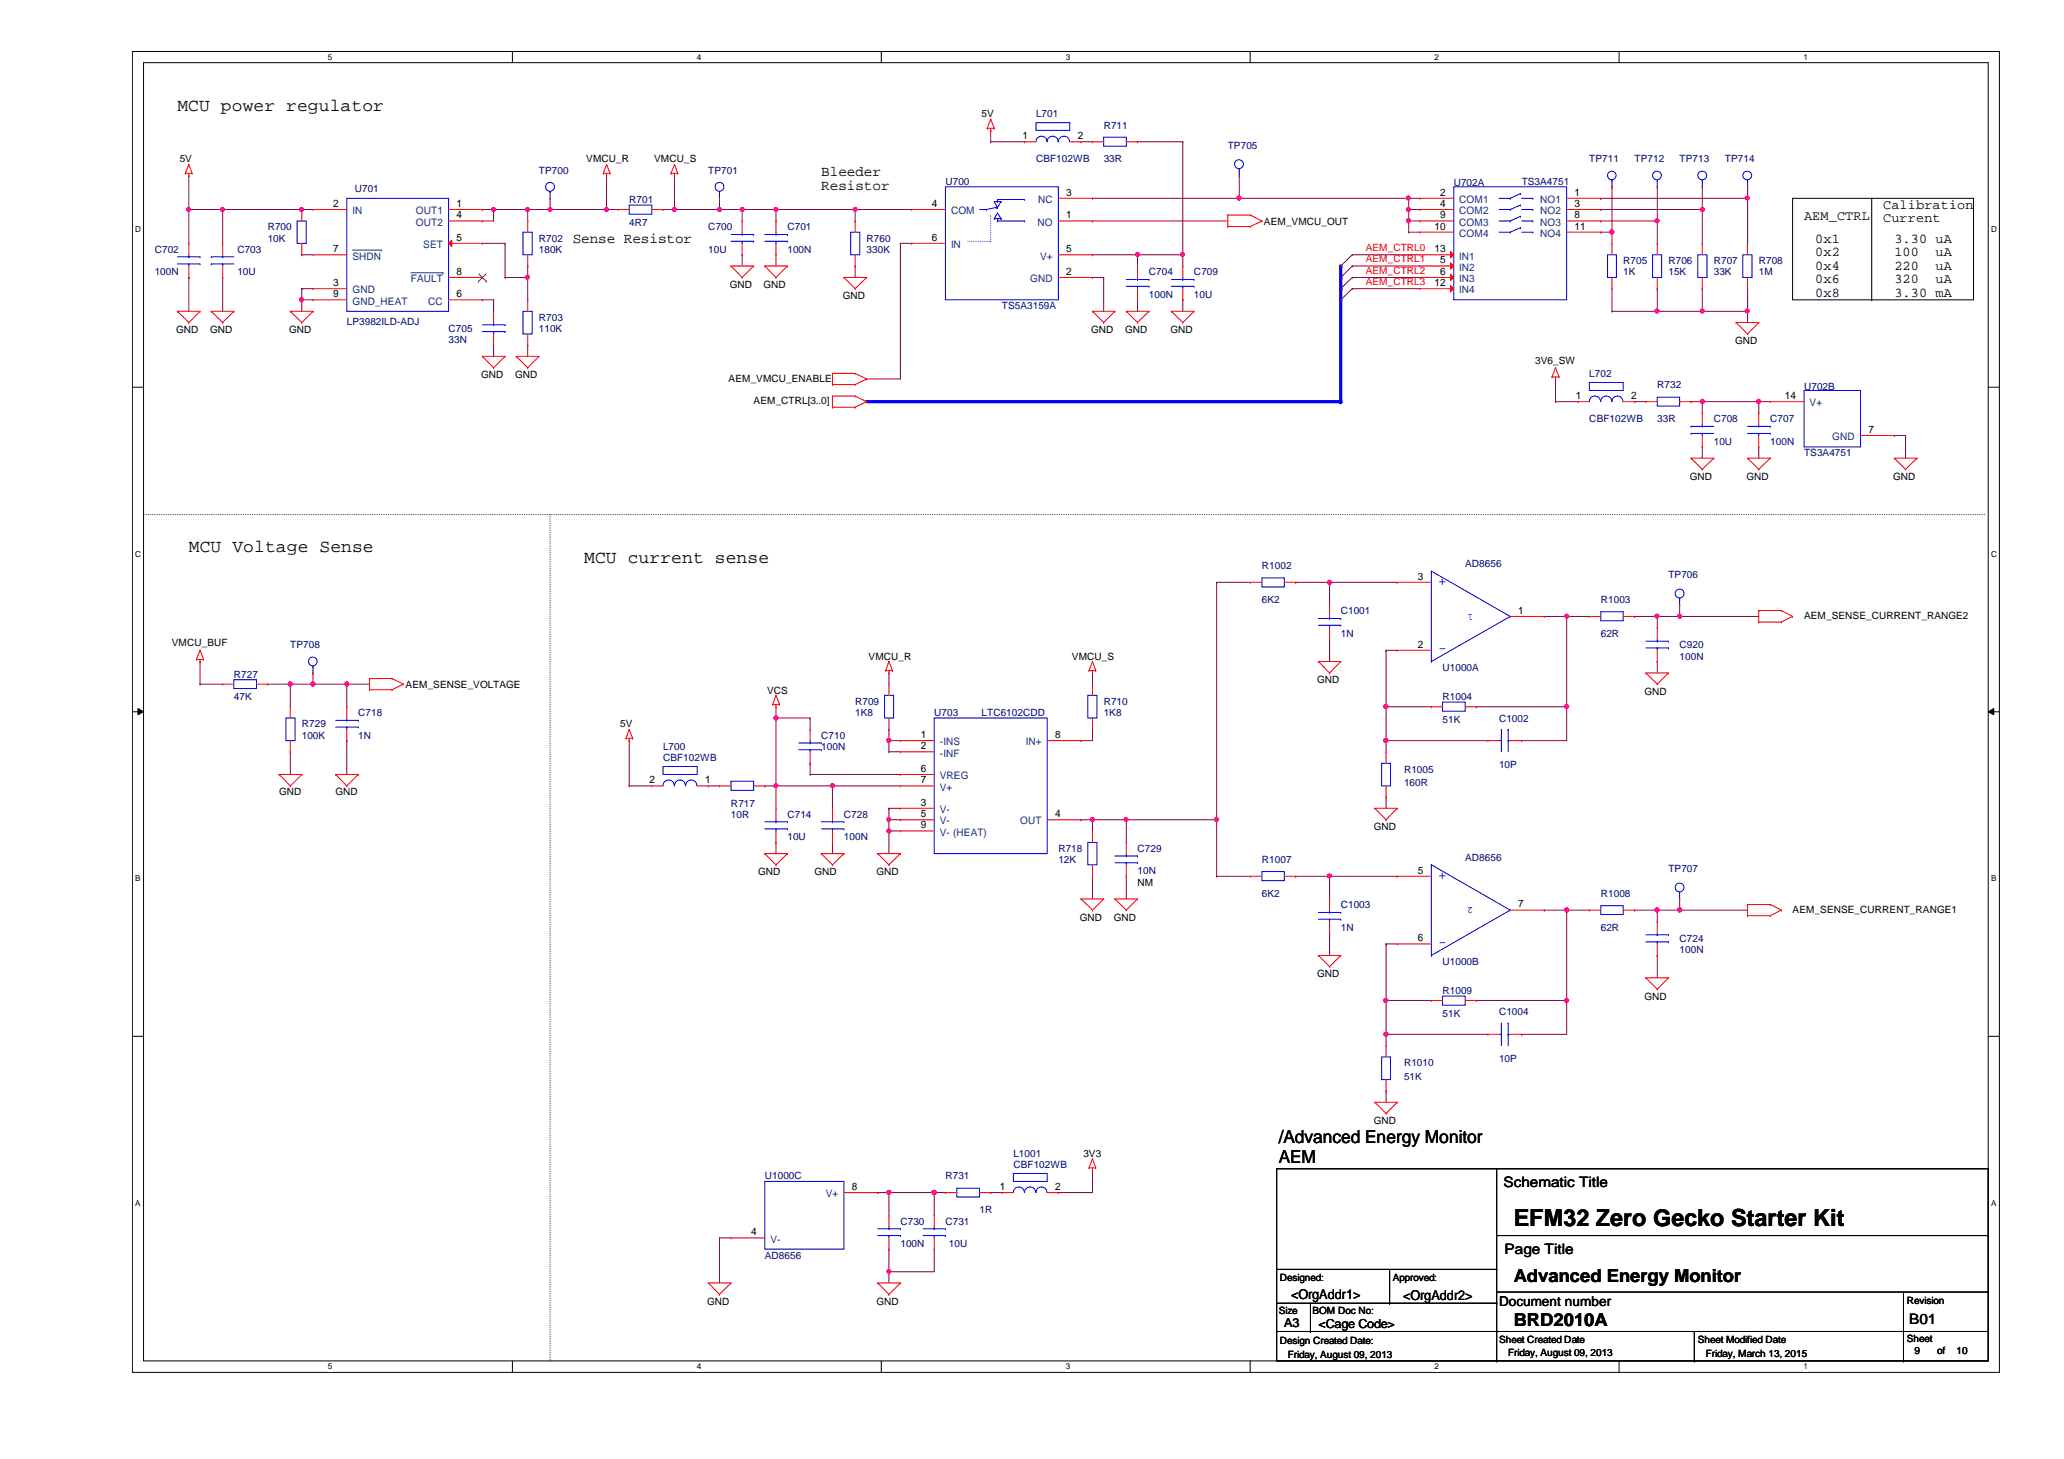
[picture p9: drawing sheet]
<svg xmlns="http://www.w3.org/2000/svg" width="297mm" height="210mm" viewBox="0 0 297 210" stroke-linecap="round" stroke-linejoin="round" font-family="sans-serif">
<defs><g id="words">
<text font-size="3.4" x="217.8" y="176.4">EFM32 Zero Gecko Starter Kit</text>
<g font-size="2.6">
<text x="25.5" y="16">MCU power regulator</text>
<text x="27.2" y="79.4">MCU Voltage Sense</text>
<text x="84.1" y="81">MCU current sense</text>
<text x="184" y="167.3">AEM</text>
<text x="184" y="164.5">/Advanced Energy Monitor</text>
<text x="217.8" y="184.4">Advanced Energy Monitor</text>
<text x="217.8" y="190.8">BRD2010A</text>
</g>
<g font-size="2.1">
<text x="118.2" y="25.3">Bleeder</text>
<text x="118.2" y="27.3">Resistor</text>
<text x="82.4" y="35">Sense Resistor</text>
<text x="216.4" y="170.7">Schematic Title</text>
<text x="216.5" y="180.5">Page Title</text>
<text x="274.7" y="190.5">B01</text>
</g>
<g font-size="2.1" fill="#00f">
<text x="208.2" y="83.2" transform="rotate(180 208.2 83.2)">+</text>
<text x="208.2" y="92.8" transform="rotate(180 208.2 92.8)">-</text>
<text x="208.2" y="125.5" transform="rotate(180 208.2 125.5)">+</text>
<text x="208.2" y="135" transform="rotate(180 208.2 135)">-</text>
</g>
<g font-size="1.9">
<text x="259.6" y="31.7">AEM_CTRL</text>
<text x="261.2" y="34.9">0x1</text>
<text x="271" y="30.1">Calibration</text>
<text x="271" y="32">Current</text>
<text x="272.6" y="34.9">3.30 uA</text>
<text x="261.2" y="36.9">0x2</text>
<text x="261.2" y="38.8">0x4</text>
<text x="261.2" y="40.8">0x6</text>
<text x="272.6" y="36.9">100</text>
<text x="272.6" y="38.8">220</text>
<text x="272.6" y="40.8">320</text>
<text x="278.6" y="36.9">uA</text>
<text x="278.6" y="38.8">uA</text>
<text x="278.6" y="40.8">uA</text>
<text x="261.2" y="42.7">0x8</text>
<text x="272.6" y="42.7">3.30 mA</text>
<text x="185.8" y="186.9">&lt;OrgAddr1&gt;</text>
<text x="201.9" y="187">&lt;OrgAddr2&gt;</text>
<text x="215.7" y="187.8">Document number</text>
</g>
<g font-size="1.8">
<text x="184.8" y="190.9">A3</text>
<text x="189.7" y="191">&lt;Cage Code&gt;</text>
</g>
<g font-size="1.5">
<text x="147.2" y="20">1</text>
<text x="155.1" y="20">2</text>
<text x="48" y="29.8">2</text>
<text x="65.7" y="29.8">1</text>
<text x="134.1" y="29.8">4</text>
<text x="153.5" y="28.2">3</text>
<text x="207.3" y="28.2">2</text>
<text x="207.3" y="29.8">4</text>
<text x="226.6" y="29.8">3</text>
<text x="226.6" y="28.2">1</text>
<text x="65.7" y="31.4">4</text>
<text x="65.7" y="34.6">5</text>
<text x="134.1" y="34.6">6</text>
<text x="153.5" y="31.4">1</text>
<text x="206.5" y="33">10</text>
<text x="207.3" y="31.4">9</text>
<text x="226.6" y="31.4">8</text>
<text x="226.6" y="33">11</text>
<text x="48" y="41.1">3</text>
<text x="48" y="36.3">7</text>
<text x="65.7" y="39.5">8</text>
<text x="153.5" y="39.5">2</text>
<text x="153.5" y="36.3">5</text>
<text x="206.5" y="36.3">13</text>
<text x="206.5" y="41.1">12</text>
<text x="207.3" y="37.9">5</text>
<text x="207.3" y="39.5">6</text>
<text x="48" y="42.8">9</text>
<text x="65.7" y="42.8">6</text>
<text x="226.8" y="57.4">1</text>
<text x="234.7" y="57.4">2</text>
<text x="256.9" y="57.4">14</text>
<text x="268.9" y="62.3">7</text>
<text x="204" y="83.4">3</text>
<text x="218.5" y="88.3">1</text>
<text x="204" y="93.2">2</text>
<text x="132.5" y="107.8">2</text>
<text x="132.5" y="106.2">1</text>
<text x="151.8" y="106.2">8</text>
<text x="93.5" y="112.7">2</text>
<text x="101.5" y="112.7">1</text>
<text x="132.5" y="111">6</text>
<text x="132.5" y="112.7">7</text>
<text x="132.5" y="117.6">5</text>
<text x="132.5" y="115.9">3</text>
<text x="132.5" y="119.2">9</text>
<text x="151.8" y="117.6">4</text>
<text x="204" y="125.7">5</text>
<text x="218.5" y="130.6">7</text>
<text x="204" y="135.4">6</text>
<text x="122.6" y="171.2">8</text>
<text x="143.9" y="171.2">1</text>
<text x="151.8" y="171.2">2</text>
<text x="108.1" y="177.7">4</text>
</g>
<g font-size="1.5" fill="#004080">
<text x="149.4" y="29.2">NC</text>
<text x="210" y="29.2">COM1</text>
<text x="221.7" y="29.2">NO1</text>
<text x="50.7" y="30.8">IN</text>
<text x="59.9" y="30.8">OUT1</text>
<text x="59.9" y="32.5">OUT2</text>
<text x="60.9" y="35.7">SET</text>
<text x="136.9" y="30.8">COM</text>
<text x="136.9" y="35.7">IN</text>
<text x="149.3" y="32.5">NO</text>
<text x="210" y="30.8">COM2</text>
<text x="210" y="32.5">COM3</text>
<text x="210" y="34.1">COM4</text>
<text x="221.7" y="30.8">NO2</text>
<text x="221.7" y="32.5">NO3</text>
<text x="221.7" y="34.1">NO4</text>
<text x="50.7" y="37.3">SHDN</text>
<text x="59.1" y="40.6">FAULT</text>
<text x="148.3" y="40.6">GND</text>
<text x="149.7" y="37.3">V+</text>
<text x="210" y="37.3">IN1</text>
<text x="210" y="38.9">IN2</text>
<text x="210" y="40.6">IN3</text>
<text x="50.7" y="42.2">GND</text>
<text x="50.7" y="43.8">GND_HEAT</text>
<text x="61.6" y="43.8">CC</text>
<text x="210" y="42.2">IN4</text>
<text x="260.4" y="58.5">V+</text>
<text x="263.7" y="63.3">GND</text>
<text x="135.3" y="107.2">-INS</text>
<text x="147.6" y="107.2">IN+</text>
<text x="135.3" y="108.8">-INF</text>
<text x="135.3" y="112.1">VREG</text>
<text x="135.3" y="113.7">V+</text>
<text x="135.3" y="118.6">V-</text>
<text x="135.3" y="117">V-</text>
<text x="146.8" y="118.6">OUT</text>
<text x="135.3" y="120.2">V- (HEAT)</text>
<text x="118.8" y="172.3">V+</text>
<text x="110.9" y="178.8">V-</text>
</g>
<g font-size="1.4">
<text x="141.3" y="16.9">5V</text>
<text x="25.9" y="23.4">5V</text>
<text x="84.4" y="23.4">VMCU_R</text>
<text x="94.1" y="23.4">VMCU_S</text>
<text x="181.9" y="32.3">AEM_VMCU_OUT</text>
<text x="105" y="41.4">GND</text>
<text x="109.9" y="41.4">GND</text>
<text x="25.4" y="47.9">GND</text>
<text x="30.3" y="47.9">GND</text>
<text x="41.6" y="47.9">GND</text>
<text x="121.3" y="43.1">GND</text>
<text x="157.1" y="47.9">GND</text>
<text x="161.9" y="47.9">GND</text>
<text x="168.4" y="47.9">GND</text>
<text x="220.9" y="52.3">3V6_SW</text>
<text x="249.7" y="49.5">GND</text>
<text x="69.3" y="54.4">GND</text>
<text x="74.1" y="54.4">GND</text>
<text x="104.9" y="54.9">AEM_VMCU_ENABLE</text>
<text x="108.5" y="58.2">AEM_CTRL[3..0]</text>
<text x="243.2" y="69">GND</text>
<text x="251.3" y="69">GND</text>
<text x="272.5" y="69">GND</text>
<text x="259.6" y="89.1">AEM_SENSE_CURRENT_RANGE2</text>
<text x="24.7" y="93">VMCU_BUF</text>
<text x="125" y="94.9">VMCU_R</text>
<text x="154.3" y="94.9">VMCU_S</text>
<text x="58.4" y="99">AEM_SENSE_VOLTAGE</text>
<text x="110.4" y="99.8">VCS</text>
<text x="189.6" y="98.3">GND</text>
<text x="236.7" y="99.9">GND</text>
<text x="89.2" y="104.6">5V</text>
<text x="40.2" y="114.4">GND</text>
<text x="48.3" y="114.4">GND</text>
<text x="197.7" y="119.5">GND</text>
<text x="109.1" y="125.9">GND</text>
<text x="117.2" y="125.9">GND</text>
<text x="126.2" y="125.9">GND</text>
<text x="163.7" y="127.4">NM</text>
<text x="258" y="131.3">AEM_SENSE_CURRENT_RANGE1</text>
<text x="155.4" y="132.5">GND</text>
<text x="160.3" y="132.5">GND</text>
<text x="189.6" y="140.6">GND</text>
<text x="236.7" y="143.8">GND</text>
<text x="197.7" y="161.7">GND</text>
<text x="155.9" y="166.4">3V3</text>
<text x="184.2" y="184.3">Designed:</text>
<text x="200.4" y="184.3">Approved:</text>
<text x="101.8" y="187.7">GND</text>
<text x="126.2" y="187.7">GND</text>
<text x="184" y="189">Size</text>
<text x="188.9" y="189">BOM Doc No:</text>
<text x="274.4" y="187.6">Revision</text>
<text x="184.2" y="193.4">Design Created Date:</text>
<text x="185.3" y="195.4">Friday, August 09, 2013</text>
<text x="215.7" y="193.3">Sheet Created Date</text>
<text x="217" y="195">Friday, August 09, 2013</text>
<text x="244.3" y="193.3">Sheet Modified Date</text>
<text x="245.5" y="195.2">Friday, March 13, 2015</text>
<text x="274.4" y="193.1">Sheet</text>
<text x="275.5" y="194.9">9</text>
<text x="278.8" y="194.9">of</text>
<text x="281.6" y="194.9">10</text>
</g>
<g font-size="1.4" fill="#000080">
<text x="149.1" y="16.9">L701</text>
<text x="149.1" y="23.4">CBF102WB</text>
<text x="158.8" y="18.5">R711</text>
<text x="158.8" y="23.4">33R</text>
<text x="176.7" y="21.4">TP705</text>
<text x="228.7" y="23.4">TP711</text>
<text x="235.2" y="23.4">TP712</text>
<text x="241.7" y="23.4">TP713</text>
<text x="248.2" y="23.4">TP714</text>
<text x="51.1" y="27.6">U701</text>
<text x="77.6" y="25">TP700</text>
<text x="90.6" y="29.2">R701</text>
<text x="101.9" y="25">TP701</text>
<text x="136.1" y="26.6">U700</text>
<text x="209.2" y="26.8">U702A</text>
<text x="219" y="26.6">TS3A4751</text>
<text x="38.5" y="33.1">R700</text>
<text x="38.5" y="34.8">10K</text>
<text x="77.6" y="34.8">R702</text>
<text x="90.6" y="32.5">4R7</text>
<text x="101.9" y="33.1">C700</text>
<text x="113.3" y="33.1">C701</text>
<text x="124.7" y="34.8">R760</text>
<text x="22.3" y="36.4">C702</text>
<text x="22.3" y="39.6">100N</text>
<text x="34.2" y="36.4">C703</text>
<text x="34.2" y="39.6">10U</text>
<text x="77.6" y="36.4">180K</text>
<text x="101.9" y="36.4">10U</text>
<text x="113.3" y="36.4">100N</text>
<text x="124.7" y="36.4">330K</text>
<text x="165.4" y="39.6">C704</text>
<text x="171.8" y="39.6">C709</text>
<text x="233.6" y="38">R705</text>
<text x="233.6" y="39.6">1K</text>
<text x="240.1" y="38">R706</text>
<text x="240.1" y="39.6">15K</text>
<text x="246.6" y="38">R707</text>
<text x="246.6" y="39.6">33K</text>
<text x="253.1" y="38">R708</text>
<text x="253.1" y="39.6">1M</text>
<text x="49.9" y="46.8">LP3982ILD-ADJ</text>
<text x="64.6" y="47.8">C705</text>
<text x="77.6" y="46.1">R703</text>
<text x="77.6" y="47.8">110K</text>
<text x="144.2" y="44.5">TS5A3159A</text>
<text x="165.4" y="42.9">100N</text>
<text x="171.8" y="42.9">10U</text>
<text x="64.6" y="49.4">33N</text>
<text x="228.7" y="54.3">L702</text>
<text x="238.5" y="55.9">R732</text>
<text x="259.6" y="56">U702B</text>
<text x="228.7" y="60.7">CBF102WB</text>
<text x="238.5" y="60.7">33R</text>
<text x="246.6" y="60.7">C708</text>
<text x="246.6" y="64">10U</text>
<text x="254.8" y="60.7">C707</text>
<text x="254.8" y="64">100N</text>
<text x="259.6" y="65.7">TS3A4751</text>
<text x="181.6" y="81.9">R1002</text>
<text x="210.9" y="81.6">AD8656</text>
<text x="240.1" y="83.2">TP706</text>
<text x="181.6" y="86.8">6K2</text>
<text x="193" y="88.4">C1001</text>
<text x="230.4" y="86.8">R1003</text>
<text x="41.8" y="93.3">TP708</text>
<text x="193" y="91.7">1N</text>
<text x="230.4" y="91.7">62R</text>
<text x="241.7" y="93.3">C920</text>
<text x="241.7" y="94.9">100N</text>
<text x="33.7" y="97.5">R727</text>
<text x="33.7" y="100.8">47K</text>
<text x="123.1" y="101.4">R709</text>
<text x="158.8" y="101.4">R710</text>
<text x="207.6" y="100.8">R1004</text>
<text x="207.6" y="96.5">U1000A</text>
<text x="43.4" y="104.6">R729</text>
<text x="43.4" y="106.3">100K</text>
<text x="51.6" y="103">C718</text>
<text x="51.6" y="106.3">1N</text>
<text x="95.4" y="107.9">L700</text>
<text x="118.2" y="106.3">C710</text>
<text x="118.2" y="107.9">100N</text>
<text x="123.1" y="103">1K8</text>
<text x="134.5" y="103">U703</text>
<text x="141.3" y="103">LTC6102CDD</text>
<text x="158.8" y="103">1K8</text>
<text x="207.6" y="104">51K</text>
<text x="215.7" y="103.8">C1002</text>
<text x="95.4" y="109.5">CBF102WB</text>
<text x="202.1" y="111.2">R1005</text>
<text x="202.1" y="113.1">160R</text>
<text x="215.7" y="110.5">10P</text>
<text x="105.2" y="116">R717</text>
<text x="105.2" y="117.6">10R</text>
<text x="113.3" y="117.6">C714</text>
<text x="121.5" y="117.6">C728</text>
<text x="113.3" y="120.9">10U</text>
<text x="121.5" y="120.9">100N</text>
<text x="152.3" y="122.6">R718</text>
<text x="152.3" y="124.2">12K</text>
<text x="163.7" y="122.6">C729</text>
<text x="163.7" y="125.8">10N</text>
<text x="181.6" y="124.2">R1007</text>
<text x="210.9" y="123.8">AD8656</text>
<text x="240.1" y="125.5">TP707</text>
<text x="181.6" y="129">6K2</text>
<text x="193" y="130.7">C1003</text>
<text x="230.4" y="129">R1008</text>
<text x="193" y="133.9">1N</text>
<text x="230.4" y="133.9">62R</text>
<text x="241.7" y="135.6">C724</text>
<text x="241.7" y="137.2">100N</text>
<text x="207.6" y="143">R1009</text>
<text x="207.6" y="138.8">U1000B</text>
<text x="207.6" y="146.3">51K</text>
<text x="215.7" y="146.1">C1004</text>
<text x="202.1" y="153.4">R1010</text>
<text x="202.1" y="155.4">51K</text>
<text x="215.7" y="152.8">10P</text>
<text x="145.8" y="166.4">L1001</text>
<text x="110.1" y="169.7">U1000C</text>
<text x="136.1" y="169.7">R731</text>
<text x="145.8" y="168.1">CBF102WB</text>
<text x="129.6" y="176.2">C730</text>
<text x="129.6" y="179.5">100N</text>
<text x="136.1" y="176.2">C731</text>
<text x="136.6" y="179.5">10U</text>
<text x="141" y="174.5">1R</text>
<text x="110.1" y="181.1">AD8656</text>
</g>
<g font-size="1.4" fill="#f00">
<text x="196.6" y="36.1">AEM_CTRL0</text>
<text x="196.6" y="37.7">AEM_CTRL1</text>
<text x="196.6" y="39.4">AEM_CTRL2</text>
<text x="196.6" y="41">AEM_CTRL3</text>
</g>
<g font-size="1.4" fill="#00f">
<text x="212" y="88.3" transform="rotate(180 212 88.3)">1</text>
<text x="212" y="130.6" transform="rotate(180 212 130.6)">2</text>
</g>
<g font-size="1.2">
<text x="47.2" y="8.6">5</text>
<text x="100.3" y="8.6">4</text>
<text x="153.4" y="8.6">3</text>
<text x="206.5" y="8.6">2</text>
<text x="259.5" y="8.6">1</text>
<text x="19.5" y="33.4">D</text>
<text x="286.6" y="33.4">D</text>
<text x="19.5" y="80.1">C</text>
<text x="286.6" y="80.1">C</text>
<text x="19.5" y="126.8">B</text>
<text x="286.6" y="126.8">B</text>
<text x="19.5" y="173.5">A</text>
<text x="286.6" y="173.5">A</text>
<text x="47.2" y="197">5</text>
<text x="100.3" y="197">4</text>
<text x="153.4" y="197">3</text>
<text x="206.5" y="197">2</text>
<text x="259.5" y="197">1</text>
</g>
</g></defs>
<path d="M19.1 7.4h268.6v190h-268.6zM20.7 9h265.4v186.8h-265.4z" fill="none" stroke="#000" stroke-width=".14"/>
<g fill="#fff">
<path d="M47.2 7.6h.6v1.3h-.6z"/>
<path d="M47.2 196h.6v1.3h-.6z"/>
</g>
<path d="M73.7 7.4v1.6M73.7 195.8v1.6" fill="none" stroke="#000" stroke-width=".14"/>
<g fill="#fff">
<path d="M100.3 7.6h.6v1.3h-.6z"/>
<path d="M100.3 196h.6v1.3h-.6z"/>
</g>
<path d="M126.8 7.4v1.6M126.8 195.8v1.6" fill="none" stroke="#000" stroke-width=".14"/>
<g fill="#fff">
<path d="M153.4 7.6h.6v1.3h-.6z"/>
<path d="M153.4 196h.6v1.3h-.6z"/>
</g>
<path d="M179.9 7.4v1.6M179.9 195.8v1.6" fill="none" stroke="#000" stroke-width=".14"/>
<g fill="#fff">
<path d="M206.5 7.6h.6v1.3h-.6z"/>
<path d="M206.5 196h.6v1.3h-.6z"/>
</g>
<path d="M233 7.4v1.6M233 195.8v1.6" fill="none" stroke="#000" stroke-width=".14"/>
<g fill="#fff">
<path d="M259.5 7.6h.6v1.3h-.6z"/>
<path d="M259.5 196h.6v1.3h-.6z"/>
<path d="M19.5 32.3h.8v1.4h-.8z"/>
<path d="M286.6 32.3h.8v1.4h-.8z"/>
<path d="M19.5 79h.8v1.3h-.8z"/>
<path d="M286.6 79h.8v1.3h-.8z"/>
</g>
<path d="M19.1 55.7h1.6M286.1 55.7h1.6" fill="none" stroke="#000" stroke-width=".14"/>
<g fill="#fff">
<path d="M19.5 125.7h.7v1.3h-.7z"/>
<path d="M286.6 125.7h.7v1.3h-.7z"/>
</g>
<path d="M19.1 102.4h1.6M19.9 101.9l.8 .5-.8 .4zM286.1 102.4l.8-.5v.9zM286.1 102.4h1.6" fill="none" stroke="#000" stroke-width=".14"/>
<path d="M19.9 101.9l.8 .5-.8 .4zM286.1 102.4l.8-.5v.9z" fill="#000"/>
<g fill="#fff">
<path d="M19.5 172.4h.7v1.3h-.7z"/>
<path d="M286.6 172.4h.7v1.3h-.7z"/>
</g>
<path d="M258 28.5h26v14.6h-26zM269.4 28.5v14.6M269.4 43.1h.1M19.1 149.1h1.6M286.1 149.1h1.6" fill="none" stroke="#000" stroke-width=".14"/>
<path d="M20.7 74h.1M79.2 74v121.8M285.6 74h-264.9M79.2 195.8h.1" fill="none" stroke="#000" stroke-width=".14" stroke-dasharray="0 .3"/>
<path d="M27.2 25.3h.1M27.2 30.1h.1M27.2 25.3v4.8M27.2 30.1h4.8M32 30.1h.1M32 30.1v4.9M75.9 49.7h.1M75.9 49.7v1.6" fill="none" stroke="#800040" stroke-width=".14"/>
<circle cx="32" cy="30.1" r=".3" fill="#f0f"/>
<circle cx="32" cy="30.1" r=".3" fill="none" stroke="#f0f" stroke-width=".14"/>
<path d="M32 39.9h.1M32 39.9v4.9M87.3 30.1h.1M87.3 30.1h1.6M95.4 30.1h.1M95.4 30.1h1.7" fill="none" stroke="#800040" stroke-width=".14"/>
<circle cx="87.3" cy="30.1" r=".3" fill="#f0f"/>
<circle cx="87.3" cy="30.1" r=".3" fill="none" stroke="#f0f" stroke-width=".14"/>
<path d="M97.1 25.3h.1M97.1 25.3v4.8" fill="none" stroke="#800040" stroke-width=".14"/>
<circle cx="97" cy="30.1" r=".3" fill="#f0f"/>
<circle cx="97" cy="30.1" r=".3" fill="none" stroke="#f0f" stroke-width=".14"/>
<path d="M79.2 30.1h.1M87.3 25.3h.1M87.3 25.3v4.8h-8.1" fill="none" stroke="#800040" stroke-width=".14"/>
<circle cx="79.2" cy="30.1" r=".3" fill="#f0f"/>
<circle cx="79.2" cy="30.1" r=".3" fill="none" stroke="#f0f" stroke-width=".14"/>
<path d="M27.2 39.9h.1M27.2 30.1h.1M27.2 30.1v4.9M27.2 39.9v4.9" fill="none" stroke="#800040" stroke-width=".14"/>
<circle cx="27.1" cy="30.1" r=".3" fill="#f0f"/>
<circle cx="27.1" cy="30.1" r=".3" fill="none" stroke="#f0f" stroke-width=".14"/>
<path d="M43.4 30.1h.1M43.4 36.7h.1M43.4 30.1h1.6M43.4 36.7h1.6M69.4 30.1h.1M69.4 30.1h1.6M97.1 30.1h.1M97.1 30.1h6.4" fill="none" stroke="#800040" stroke-width=".14"/>
<circle cx="71" cy="30.1" r=".3" fill="#f0f"/>
<circle cx="71" cy="30.1" r=".3" fill="none" stroke="#f0f" stroke-width=".14"/>
<path d="M69.4 31.8h.1M71 30.1h.1M71 30.1v1.7h-1.6M43.4 41.5h.1M43.4 43.1h.1M43.4 41.5h1.6M43.4 43.1v1.7" fill="none" stroke="#800040" stroke-width=".14"/>
<circle cx="43.4" cy="43.1" r=".3" fill="#f0f"/>
<circle cx="43.4" cy="43.1" r=".3" fill="none" stroke="#f0f" stroke-width=".14"/>
<g fill="none" stroke="#800040" stroke-width=".14">
<path d="M69.4 35h.1M69.4 35h3.3M75.9 38.3h.1M75.9 38.3v1.6M106.8 36.7h.1M106.8 30.1h.1M106.8 30.1v1.7M106.8 36.7v1.6M106.8 30.1h4.9M111.7 36.7h.1M111.7 30.1h.1M111.7 30.1v1.7"/>
<path d="M111.7 36.7v1.6M43.4 43.1h.1M43.4 41.5h.1M43.4 43.1h1.6M43.4 41.5v1.6M69.4 43.1h.1M69.4 43.1h1.6M71 49.7h.1M71 43.1h.1M71 43.1v1.7M71 49.7v1.6"/>
</g>
<circle cx="75.9" cy="39.9" r=".3" fill="#f0f"/>
<circle cx="75.9" cy="39.9" r=".3" fill="none" stroke="#f0f" stroke-width=".14"/>
<path d="M75.9 30.1h.1M75.9 30.1v1.7" fill="none" stroke="#800040" stroke-width=".14"/>
<circle cx="75.9" cy="30.1" r=".3" fill="#f0f"/>
<circle cx="75.9" cy="30.1" r=".3" fill="none" stroke="#f0f" stroke-width=".14"/>
<path d="M71 30.1h.1M71 30.1h4.9M72.7 35h.1M72.7 35v4.9M103.5 30.1h.1M103.5 30.1h3.3" fill="none" stroke="#800040" stroke-width=".14"/>
<circle cx="106.8" cy="30.1" r=".3" fill="#f0f"/>
<circle cx="106.8" cy="30.1" r=".3" fill="none" stroke="#f0f" stroke-width=".14"/>
<circle cx="103.5" cy="30.1" r=".3" fill="#f0f"/>
<circle cx="103.5" cy="30.1" r=".3" fill="none" stroke="#f0f" stroke-width=".14"/>
<path d="M32 30.1h.1M32 30.1h11.4M75.9 30.1h.1M79.2 28.5h.1M79.2 28.5v1.6h-3.3M103.5 28.5h.1M103.5 28.5v1.6" fill="none" stroke="#800040" stroke-width=".14"/>
<circle cx="43.4" cy="30.1" r=".3" fill="#f0f"/>
<circle cx="43.4" cy="30.1" r=".3" fill="none" stroke="#f0f" stroke-width=".14"/>
<g fill="none" stroke="#800040" stroke-width=".14">
<path d="M142.6 18.8h.1M142.6 18.8v1.6M72.7 39.9h.1M72.7 39.9h3.2M75.9 39.9h.1M75.9 39.9v3.2M123.1 30.1h.1M123.1 38.3h.1M123.1 30.1h8.1M123.1 30.1v1.7M123.1 38.3v1.6M129.6 35h.1"/>
<path d="M129.6 35v19.5h-4.9M129.6 35h1.6M142.6 20.4h.1M142.6 20.4h4.8M155.6 20.4h.1M155.6 20.4h1.6M157.2 39.9h.1M157.2 36.7h.1M157.2 31.8h.1M157.2 28.5h.1M157.2 39.9h1.6M157.2 36.7h6.5"/>
<path d="M157.2 31.8h19.5M158.8 39.9h.1M158.8 39.9v4.9M163.7 36.7h.1M163.7 20.4h.1M163.7 36.7v1.6M163.7 20.4h6.5M170.2 20.4h.1M170.2 20.4v16.3M178.4 25.3h.1M178.4 25.3v3.2h-21.2M124.7 54.5h.1"/>
<path d="M163.7 43.1h.1M163.7 43.1v1.7M170.2 43.1h.1M170.2 43.1v1.7"/>
</g>
<circle cx="170.2" cy="36.6" r=".3" fill="#f0f"/>
<circle cx="170.2" cy="36.6" r=".3" fill="none" stroke="#f0f" stroke-width=".14"/>
<path d="M111.7 30.1h.1M111.7 30.1h11.4" fill="none" stroke="#800040" stroke-width=".14"/>
<circle cx="123.1" cy="30.1" r=".3" fill="#f0f"/>
<circle cx="123.1" cy="30.1" r=".3" fill="none" stroke="#f0f" stroke-width=".14"/>
<circle cx="111.7" cy="30.1" r=".3" fill="#f0f"/>
<circle cx="111.7" cy="30.1" r=".3" fill="none" stroke="#f0f" stroke-width=".14"/>
<path d="M232 26.9h.1M232 26.9v6.5" fill="none" stroke="#800040" stroke-width=".14"/>
<circle cx="232" cy="33.4" r=".32" fill="#f0f"/>
<circle cx="232" cy="33.4" r=".32" fill="none" stroke="#f0f" stroke-width=".14"/>
<path d="M230.4 31.8h.1M230.4 30.1h.1M230.4 28.5h.1M238.5 26.9h.1M238.5 26.9v4.9h-8.1M245 26.9h.1M245 26.9v3.2h-14.6M251.5 26.9h.1M251.5 26.9v1.6h-21.1M232 44.8h.1M232 44.8h6.5" fill="none" stroke="#800040" stroke-width=".14"/>
<path d="M193 43.1v14.7" fill="none" stroke="#00f" stroke-width=".47"/>
<circle cx="193" cy="57.8" r=".23" fill="#00f"/>
<path d="M232 41.5h.1M232 41.5v3.3M238.5 41.5h.1M238.5 44.8h.1M238.5 44.8h13M238.5 41.5v3.3M245 44.8h.1" fill="none" stroke="#800040" stroke-width=".14"/>
<circle cx="238.5" cy="44.7" r=".3" fill="#f0f"/>
<circle cx="238.5" cy="44.7" r=".3" fill="none" stroke="#f0f" stroke-width=".14"/>
<path d="M202.7 31.8h.1M202.7 31.8v1.6" fill="none" stroke="#800040" stroke-width=".14"/>
<circle cx="202.7" cy="31.7" r=".3" fill="#f0f"/>
<circle cx="202.7" cy="31.7" r=".3" fill="none" stroke="#f0f" stroke-width=".14"/>
<path d="M245 41.5h.1M245 41.5v3.3" fill="none" stroke="#800040" stroke-width=".14"/>
<circle cx="245" cy="44.7" r=".3" fill="#f0f"/>
<circle cx="245" cy="44.7" r=".3" fill="none" stroke="#f0f" stroke-width=".14"/>
<path d="M202.7 33.4h.1M202.7 31.8h.1M202.7 33.4h1.6M202.7 31.8h1.6M251.5 44.8h.1M251.5 44.8v1.6" fill="none" stroke="#800040" stroke-width=".14"/>
<path d="M193 38.3v1.6" fill="none" stroke="#00f" stroke-width=".47"/>
<circle cx="193" cy="38.3" r=".23" fill="#00f"/>
<path d="M193 39.9v1.6" fill="none" stroke="#00f" stroke-width=".47"/>
<circle cx="193" cy="39.9" r=".23" fill="#00f"/>
<path d="M193 41.5v1.6" fill="none" stroke="#00f" stroke-width=".47"/>
<circle cx="193" cy="41.5" r=".23" fill="#00f"/>
<path d="M194.6 36.7h.1M194.6 38.3h.1M194.6 39.9h.1M194.6 36.7h9.7M194.6 38.3h9.7M194.6 39.9h9.7M230.4 33.4h.1M230.4 33.4h1.6M232 33.4h.1M232 33.4v1.6M238.5 31.8h.1M238.5 31.8v3.2" fill="none" stroke="#800040" stroke-width=".14"/>
<circle cx="238.5" cy="31.7" r=".3" fill="#f0f"/>
<circle cx="238.5" cy="31.7" r=".3" fill="none" stroke="#f0f" stroke-width=".14"/>
<path d="M245 30.1h.1M245 30.1v4.9M194.6 41.5h.1M194.6 41.5h9.7" fill="none" stroke="#800040" stroke-width=".14"/>
<circle cx="245" cy="30.1" r=".3" fill="#f0f"/>
<circle cx="245" cy="30.1" r=".3" fill="none" stroke="#f0f" stroke-width=".14"/>
<path d="M251.5 28.5h.1M251.5 28.5v6.5" fill="none" stroke="#800040" stroke-width=".14"/>
<circle cx="251.5" cy="28.5" r=".3" fill="#f0f"/>
<circle cx="251.5" cy="28.5" r=".3" fill="none" stroke="#f0f" stroke-width=".14"/>
<path d="M251.5 41.5h.1M251.5 41.5v3.3" fill="none" stroke="#800040" stroke-width=".14"/>
<circle cx="251.5" cy="44.7" r=".3" fill="#f0f"/>
<circle cx="251.5" cy="44.7" r=".3" fill="none" stroke="#f0f" stroke-width=".14"/>
<path d="M202.7 28.5h.1M202.7 30.1h.1M202.7 28.5h1.6M202.7 28.5v1.6M202.7 30.1h1.6" fill="none" stroke="#800040" stroke-width=".14"/>
<circle cx="202.7" cy="30.1" r=".3" fill="#f0f"/>
<circle cx="202.7" cy="30.1" r=".3" fill="none" stroke="#f0f" stroke-width=".14"/>
<path d="M178.4 28.5h.1M178.4 28.5h24.3M202.7 30.1h.1M202.7 30.1v1.7" fill="none" stroke="#800040" stroke-width=".14"/>
<circle cx="202.7" cy="28.5" r=".3" fill="#f0f"/>
<circle cx="202.7" cy="28.5" r=".3" fill="none" stroke="#f0f" stroke-width=".14"/>
<circle cx="178.3" cy="28.5" r=".3" fill="#f0f"/>
<circle cx="178.3" cy="28.5" r=".3" fill="none" stroke="#f0f" stroke-width=".14"/>
<path d="M243.4 57.8h.1M243.4 57.8h9.7M245 57.8h.1M253.1 64.3h.1M253.1 64.3v1.6" fill="none" stroke="#800040" stroke-width=".14"/>
<circle cx="245" cy="57.8" r=".31" fill="#f0f"/>
<circle cx="245" cy="57.8" r=".31" fill="none" stroke="#f0f" stroke-width=".14"/>
<path d="M253.1 57.8h.1M253.1 57.8v1.6" fill="none" stroke="#800040" stroke-width=".14"/>
<circle cx="253.1" cy="57.8" r=".31" fill="#f0f"/>
<circle cx="253.1" cy="57.8" r=".31" fill="none" stroke="#f0f" stroke-width=".14"/>
<g fill="none" stroke="#800040" stroke-width=".14">
<path d="M223.9 57.8h.1M223.9 54.5h.1M223.9 57.8h3.2M223.9 54.5v3.3M235.2 57.8h.1M235.2 57.8h1.7M245 57.8h.1M245 57.8v1.6M253.1 57.8h.1M253.1 57.8h1.7M245 64.3h.1M245 64.3v1.6"/>
<path d="M272.6 62.7h.1M272.6 62.7h1.6M274.2 62.7h.1M274.2 62.7v3.2M175.1 83.8h.1M175.1 83.8h4.9M186.5 83.8h.1M186.5 83.8h4.8M241.7 87h.1M241.7 88.7h.1M241.7 87v1.7M241.7 88.7h11.4"/>
</g>
<circle cx="191.3" cy="83.8" r=".31" fill="#f0f"/>
<circle cx="191.3" cy="83.8" r=".31" fill="none" stroke="#f0f" stroke-width=".14"/>
<path d="M199.5 93.6h.1M199.5 93.6v8.1M199.5 93.6h1.6M222.3 88.7h.1M222.3 88.7h3.2M225.5 88.7h.1M225.5 88.7v13M199.5 101.7h.1M199.5 101.7h6.5" fill="none" stroke="#800040" stroke-width=".14"/>
<circle cx="225.5" cy="88.6" r=".3" fill="#f0f"/>
<circle cx="225.5" cy="88.6" r=".3" fill="none" stroke="#f0f" stroke-width=".14"/>
<g fill="none" stroke="#800040" stroke-width=".14">
<path d="M191.3 83.8h.1M191.3 91.9h.1M191.3 83.8v3.2M191.3 91.9v3.3M191.3 83.8h9.8M225.5 88.7h.1M225.5 88.7h3.2M199.5 106.6h.1M199.5 101.7h.1M199.5 106.6h14.6M199.5 101.7v4.9M212.5 101.7h.1"/>
<path d="M212.5 101.7h13"/>
</g>
<circle cx="199.5" cy="106.5" r=".32" fill="#f0f"/>
<circle cx="199.5" cy="106.5" r=".32" fill="none" stroke="#f0f" stroke-width=".14"/>
<circle cx="199.5" cy="101.6" r=".31" fill="#f0f"/>
<circle cx="199.5" cy="101.6" r=".31" fill="none" stroke="#f0f" stroke-width=".14"/>
<path d="M219 106.6h.1M225.5 101.7h.1M225.5 101.7v4.9h-6.5" fill="none" stroke="#800040" stroke-width=".14"/>
<circle cx="225.5" cy="101.6" r=".3" fill="#f0f"/>
<circle cx="225.5" cy="101.6" r=".3" fill="none" stroke="#f0f" stroke-width=".14"/>
<path d="M235.2 88.7h.1M235.2 88.7h6.5M238.5 88.7h.1M238.5 88.7v1.6M199.5 106.6h.1M199.5 114.7h.1M199.5 106.6v1.6M199.5 114.7v1.6" fill="none" stroke="#800040" stroke-width=".14"/>
<circle cx="241.7" cy="88.6" r=".3" fill="#f0f"/>
<circle cx="241.7" cy="88.6" r=".3" fill="none" stroke="#f0f" stroke-width=".14"/>
<circle cx="238.5" cy="88.6" r=".3" fill="#f0f"/>
<circle cx="238.5" cy="88.6" r=".3" fill="none" stroke="#f0f" stroke-width=".14"/>
<path d="M238.5 95.2h.1M238.5 95.2v1.6M238.5 130.9h.1M238.5 137.5h.1M238.5 130.9v1.6M238.5 137.5v3.2M238.5 130.9h3.2" fill="none" stroke="#800040" stroke-width=".14"/>
<circle cx="241.7" cy="130.9" r=".31" fill="#f0f"/>
<circle cx="241.7" cy="130.9" r=".31" fill="none" stroke="#f0f" stroke-width=".14"/>
<circle cx="238.5" cy="130.9" r=".31" fill="#f0f"/>
<circle cx="238.5" cy="130.9" r=".31" fill="none" stroke="#f0f" stroke-width=".14"/>
<path d="M186.5 126.1h.1M186.5 126.1h4.8M241.7 129.3h.1M241.7 130.9h.1M241.7 129.3v1.6M241.7 130.9h9.8M199.5 156.9h.1M199.5 143.9h.1M199.5 156.9v1.7M199.5 143.9h6.5" fill="none" stroke="#800040" stroke-width=".14"/>
<circle cx="199.5" cy="143.9" r=".31" fill="#f0f"/>
<circle cx="199.5" cy="143.9" r=".31" fill="none" stroke="#f0f" stroke-width=".14"/>
<path d="M199.5 135.8h.1M199.5 135.8v8.1M199.5 135.8h1.6M222.3 130.9h.1M222.3 130.9h3.2M225.5 130.9h.1M225.5 130.9v13" fill="none" stroke="#800040" stroke-width=".14"/>
<circle cx="225.5" cy="130.9" r=".31" fill="#f0f"/>
<circle cx="225.5" cy="130.9" r=".31" fill="none" stroke="#f0f" stroke-width=".14"/>
<path d="M212.5 143.9h.1M212.5 143.9h13" fill="none" stroke="#800040" stroke-width=".14"/>
<circle cx="225.5" cy="143.9" r=".3" fill="#f0f"/>
<circle cx="225.5" cy="143.9" r=".3" fill="none" stroke="#f0f" stroke-width=".14"/>
<path d="M191.3 126.1h.1M191.3 126.1v3.2M225.5 130.9h.1M225.5 130.9h3.2" fill="none" stroke="#800040" stroke-width=".14"/>
<circle cx="191.3" cy="126" r=".31" fill="#f0f"/>
<circle cx="191.3" cy="126" r=".31" fill="none" stroke="#f0f" stroke-width=".14"/>
<path d="M191.3 126.1h.1M191.3 134.2h.1M191.3 126.1h9.8M191.3 134.2v3.3M199.5 148.8h.1M199.5 148.8h14.6" fill="none" stroke="#800040" stroke-width=".14"/>
<circle cx="199.5" cy="148.8" r=".31" fill="#f0f"/>
<circle cx="199.5" cy="148.8" r=".31" fill="none" stroke="#f0f" stroke-width=".14"/>
<path d="M175.1 83.8h.1M175.1 83.8v34.1M235.2 130.9h.1M235.2 130.9h3.3M199.5 143.9h.1M199.5 148.8h.1M199.5 143.9v6.6M219 148.8h.1M225.5 143.9h.1M225.5 143.9v4.9h-6.5" fill="none" stroke="#800040" stroke-width=".14"/>
<circle cx="175.1" cy="117.9" r=".31" fill="#f0f"/>
<circle cx="175.1" cy="117.9" r=".31" fill="none" stroke="#f0f" stroke-width=".14"/>
<path d="M119.8 113.1h.1M119.8 113.1v3.2M119.8 113.1h9.8M162.1 117.9h.1M162.1 117.9v3.3M119.8 121.2h.1M119.8 121.2v1.6M162.1 126.1h.1M162.1 126.1v3.2M175.1 126.1h.1M175.1 126.1h4.9" fill="none" stroke="#800040" stroke-width=".14"/>
<circle cx="119.8" cy="113" r=".3" fill="#f0f"/>
<circle cx="119.8" cy="113" r=".3" fill="none" stroke="#f0f" stroke-width=".14"/>
<path d="M127.9 104.9h.1M127.9 106.6h.1M127.9 104.9v1.7M127.9 106.6h1.7" fill="none" stroke="#800040" stroke-width=".14"/>
<circle cx="127.9" cy="106.5" r=".31" fill="#f0f"/>
<circle cx="127.9" cy="106.5" r=".31" fill="none" stroke="#f0f" stroke-width=".14"/>
<g fill="none" stroke="#800040" stroke-width=".14">
<path d="M111.7 113.1h.1M111.7 113.1h8.1M116.6 111.4h.1M116.6 109.8h.1M116.6 103.3h.1M116.6 111.4h13M116.6 103.3v1.6M116.6 109.8v1.6M127.9 106.6h.1M127.9 108.2h.1M127.9 119.5h.1M127.9 106.6v1.6"/>
<path d="M127.9 119.5v3.3M127.9 108.2h1.7M157.2 117.9h.1M157.2 117.9h4.9M157.2 117.9v1.6M157.2 126.1h.1M157.2 126.1v3.2"/>
</g>
<circle cx="127.9" cy="119.5" r=".3" fill="#f0f"/>
<circle cx="127.9" cy="119.5" r=".3" fill="none" stroke="#f0f" stroke-width=".14"/>
<path d="M127.9 116.3h.1M127.9 117.9h.1M127.9 116.3h1.7M127.9 117.9h1.7M127.9 116.3v1.6" fill="none" stroke="#800040" stroke-width=".14"/>
<circle cx="127.9" cy="117.9" r=".3" fill="#f0f"/>
<circle cx="127.9" cy="117.9" r=".3" fill="none" stroke="#f0f" stroke-width=".14"/>
<path d="M127.9 119.5h.1M127.9 117.9h.1M127.9 119.5h1.7M127.9 117.9v1.6M155.6 117.9h.1M155.6 117.9h1.6" fill="none" stroke="#800040" stroke-width=".14"/>
<circle cx="157.2" cy="117.9" r=".3" fill="#f0f"/>
<circle cx="157.2" cy="117.9" r=".3" fill="none" stroke="#f0f" stroke-width=".14"/>
<path d="M110.1 113.1h.1M110.1 113.1h1.6M111.7 113.1h.1M111.7 103.3h.1M111.7 103.3v13M155.6 106.6h.1M155.6 106.6h1.6M111.7 121.2h.1M111.7 121.2v1.6" fill="none" stroke="#800040" stroke-width=".14"/>
<circle cx="111.7" cy="113" r=".3" fill="#f0f"/>
<circle cx="111.7" cy="113" r=".3" fill="none" stroke="#f0f" stroke-width=".14"/>
<circle cx="111.7" cy="103.3" r=".3" fill="#f0f"/>
<circle cx="111.7" cy="103.3" r=".3" fill="none" stroke="#f0f" stroke-width=".14"/>
<g fill="none" stroke="#800040" stroke-width=".14">
<path d="M127.9 96.8h.1M127.9 96.8v1.6M157.2 96.8h.1M157.2 96.8v1.6M90.6 113.1h.1M90.6 113.1h3.2M101.9 113.1h.1M101.9 113.1h1.6M111.7 103.3h.1M111.7 101.7h.1M111.7 103.3h4.9M111.7 101.7v1.6"/>
<path d="M157.2 104.9h.1M157.2 104.9v1.7M162.1 117.9h.1M162.1 117.9h13"/>
</g>
<circle cx="162.1" cy="117.9" r=".3" fill="#f0f"/>
<circle cx="162.1" cy="117.9" r=".3" fill="none" stroke="#f0f" stroke-width=".14"/>
<path d="M163.7 36.7h.1M163.7 36.7h6.5M90.6 106.6h.1M90.6 106.6v6.5M175.1 117.9h.1M175.1 117.9v8.2" fill="none" stroke="#800040" stroke-width=".14"/>
<circle cx="163.7" cy="36.6" r=".3" fill="#f0f"/>
<circle cx="163.7" cy="36.6" r=".3" fill="none" stroke="#f0f" stroke-width=".14"/>
<g fill="none" stroke="#800040" stroke-width=".14">
<path d="M170.2 36.7h.1M170.2 36.7v1.6M103.5 178.1h.1M103.5 178.1v6.5M126.3 171.6h.1M126.3 171.6h1.6M127.9 179.7h.1M127.9 179.7v3.3M134.5 179.7h.1M134.5 171.6h.1M134.5 171.6h1.6M134.5 171.6v3.2"/>
<path d="M134.5 179.7v3.3M152.3 171.6h.1M157.2 168.3h.1M157.2 168.3v3.3h-4.9"/>
</g>
<circle cx="134.4" cy="171.6" r=".32" fill="#f0f"/>
<circle cx="134.4" cy="171.6" r=".32" fill="none" stroke="#f0f" stroke-width=".14"/>
<path d="M127.9 171.6h.1M127.9 171.6v3.2" fill="none" stroke="#800040" stroke-width=".14"/>
<circle cx="127.9" cy="171.6" r=".31" fill="#f0f"/>
<circle cx="127.9" cy="171.6" r=".31" fill="none" stroke="#f0f" stroke-width=".14"/>
<path d="M103.5 178.1h.1M103.5 178.1h1.7M127.9 171.6h.1M127.9 171.6h6.6M127.9 183h.1M127.9 183v1.6" fill="none" stroke="#800040" stroke-width=".14"/>
<circle cx="127.9" cy="182.9" r=".3" fill="#f0f"/>
<circle cx="127.9" cy="182.9" r=".3" fill="none" stroke="#f0f" stroke-width=".14"/>
<path d="M28.8 98.4h.1M28.8 95.2h.1M28.8 98.4h3.2M28.8 95.2v3.2M41.8 98.4h.1M41.8 98.4h3.2M49.9 106.6h.1M49.9 106.6v4.8M142.6 171.6h.1M142.6 171.6h1.6M127.9 183h.1M127.9 183h6.6" fill="none" stroke="#800040" stroke-width=".14"/>
<circle cx="41.8" cy="98.4" r=".31" fill="#f0f"/>
<circle cx="41.8" cy="98.4" r=".31" fill="none" stroke="#f0f" stroke-width=".14"/>
<path d="M45 96.8h.1M45 96.8v1.6" fill="none" stroke="#800040" stroke-width=".14"/>
<circle cx="45" cy="98.4" r=".32" fill="#f0f"/>
<circle cx="45" cy="98.4" r=".32" fill="none" stroke="#f0f" stroke-width=".14"/>
<path d="M49.9 98.4h.1M49.9 98.4v3.3M41.8 108.2h.1M41.8 108.2v3.2" fill="none" stroke="#800040" stroke-width=".14"/>
<circle cx="49.9" cy="98.4" r=".31" fill="#f0f"/>
<circle cx="49.9" cy="98.4" r=".31" fill="none" stroke="#f0f" stroke-width=".14"/>
<path d="M38.5 98.4h.1M38.5 98.4h3.3M41.8 98.4h.1M41.8 98.4v3.3M45 98.4h.1M45 98.4h8.2M49.9 98.4h.1" fill="none" stroke="#800040" stroke-width=".14"/>
<path d="M124.7 57.8h68.3" fill="none" stroke="#00f" stroke-width=".47"/>
<circle cx="193" cy="57.8" r=".23" fill="#00f"/>
<g fill="none" stroke="#f00" stroke-width=".14">
<path d="M142.1 18.5h.1M142.1 18.5h1M142.6 18.8h.1M142.6 17.1h.1M142.6 18.5v.3M142.6 17.1l-.5 1.4M142.6 17.1l.5 1.4M143.1 18.5h.1M26.7 24.9h.1M26.7 24.9h.9M27.2 25.3h.1M27.2 23.7h.1"/>
<path d="M27.2 24.9v.4M27.2 23.7l-.5 1.2M27.2 23.7l.4 1.2M27.6 24.9h.1M32 35h.1M32 39.9h.1M32 35v1.7M32 38.3v1.6M86.8 24.9h.1M86.8 24.9h1M87.3 25.3h.1M87.3 23.7h.1"/>
<path d="M87.3 24.9v.4M87.3 23.7l-.5 1.2M87.3 23.7l.5 1.2M87.8 24.9h.1M96.6 24.9h.1M96.6 24.9h.9M97.1 25.3h.1M97.1 23.7h.1M97.1 24.9v.4M97.1 23.7l-.5 1.2M97.1 23.7l.4 1.2M97.5 24.9h.1"/>
<path d="M105.2 38.3h.1M105.2 38.3h3.3M105.2 38.3l1.6 1.6M106.8 39.9h.1M108.5 38.3h.1M108.5 38.3l-1.7 1.6M110.1 38.3h.1M110.1 38.3h3.2M110.1 38.3l1.6 1.6M111.7 39.9h.1M113.3 38.3h.1M113.3 38.3l-1.6 1.6"/>
<path d="M121.5 39.9h.1M121.5 39.9h3.2M121.5 39.9l1.6 1.6M123.1 38.3h.1M123.1 31.8h.1M123.1 31.8v1.6M123.1 36.7v1.6M124.7 39.9h.1M124.7 39.9l-1.6 1.6M176.7 32.6h.1M176.7 30.9h.1M176.7 30.9h3.3"/>
<path d="M176.7 32.6h3.3M176.7 30.9v1.7M180 30.9h.1M180 32.6h.1M180 30.9l1.6 .9M181.6 31.8h.1M181.6 31.8l-1.6 .8M204.3 28.5h.1M204.3 30.1h.1M204.3 31.8h.1M204.3 33.4h.1M204.3 28.5h4.9"/>
<path d="M204.3 30.1h4.9M204.3 31.8h4.9M204.3 33.4h4.9M225.5 28.5h4.9M225.5 30.1h4.9M225.5 31.8h4.9M225.5 33.4h4.9M230.4 30.1h.1M230.4 31.8h.1M230.4 33.4h.1M230.4 28.5h.1M245 26.9h.1"/>
<path d="M25.5 44.8h.1M25.5 44.8h3.3M25.5 44.8l1.7 1.6M27.2 46.4h.1M28.8 44.8h.1M28.8 44.8l-1.6 1.6M30.4 44.8h.1M30.4 44.8h3.3M30.4 44.8l1.6 1.6M32 46.4h.1M33.7 44.8h.1M33.7 44.8l-1.7 1.6"/>
<path d="M41.8 44.8h.1M41.8 44.8h3.2M41.8 44.8l1.6 1.6M43.4 46.4h.1M45 44.8h.1M45 44.8l-1.6 1.6M69.4 51.3h.1M69.4 51.3h3.3M69.4 51.3l1.6 1.6M71 52.9h.1M72.7 51.3h.1M72.7 51.3l-1.7 1.6"/>
<path d="M74.3 51.3h.1M74.3 51.3h3.3M74.3 51.3l1.6 1.6M75.9 52.9h.1M77.6 51.3h.1M77.6 51.3l-1.7 1.6M119.8 55.3h.1M119.8 53.7h.1M119.8 58.6h.1M119.8 57h.1M119.8 53.7h3.3M119.8 55.3h3.3"/>
<path d="M119.8 53.7v1.6M119.8 57v1.6M119.8 57h3.3M119.8 58.6h3.3M123.1 53.7h.1M123.1 55.3h.1M123.1 57h.1M123.1 58.6h.1M123.1 41.5h.1M123.1 53.7l1.6 .8M123.1 57l1.6 .8M124.7 54.5h.1"/>
<path d="M124.7 57.8h.1M124.7 54.5l-1.6 .8M124.7 57.8l-1.6 .8M157.2 44.8h.1M157.2 44.8h3.2M157.2 44.8l1.6 1.6M158.8 46.4h.1M160.4 44.8h.1M160.4 44.8l-1.6 1.6M162.1 44.8h.1M162.1 44.8h3.3M162.1 44.8l1.6 1.6"/>
<path d="M163.7 46.4h.1M165.4 44.8h.1M165.4 44.8l-1.7 1.6M168.6 44.8h.1M168.6 44.8h3.2M168.6 44.8l1.6 1.6M170.2 46.4h.1M171.8 44.8h.1M171.8 44.8l-1.6 1.6M223.4 54.2h.1M223.4 54.2h1M223.9 54.5h.1"/>
<path d="M223.9 52.9h.1M223.9 54.2v.3M223.9 52.9l-.5 1.3M223.9 52.9l.5 1.3M224.4 54.2h.1M249.9 46.4h.1M249.9 46.4h3.2M249.9 46.4l1.6 1.6M251.5 48h.1M253.1 46.4h.1M253.1 59.4h.1M253.1 59.4v1.6"/>
<path d="M253.1 46.4l-1.6 1.6M243.4 65.9h.1M243.4 65.9h3.2M243.4 65.9l1.6 1.6M245 67.5h.1M246.6 65.9h.1M246.6 65.9l-1.6 1.6M251.5 65.9h.1M251.5 65.9h3.3M251.5 65.9l1.6 1.6M253.1 67.5h.1M253.1 64.3h.1"/>
<path d="M253.1 62.7v1.6M254.8 65.9h.1M254.8 65.9l-1.7 1.6M272.6 65.9h.1M272.6 65.9h3.3M272.6 65.9l1.6 1.6M274.2 67.5h.1M275.9 65.9h.1M275.9 65.9l-1.7 1.6M28.3 94.9h.1M28.3 94.9h1M28.8 95.2h.1"/>
<path d="M28.8 93.6h.1M28.8 94.9v.3M28.8 93.6l-.5 1.3M28.8 93.6l.5 1.3M29.3 94.9h.1M53.2 99.2h.1M53.2 97.6h.1M53.2 97.6h3.2M53.2 99.2h3.2M53.2 97.6v1.6M56.4 97.6h.1M56.4 99.2h.1"/>
<path d="M56.4 97.6l1.6 .8M58 98.4h.1M58 98.4l-1.6 .8M127.5 96.5h.1M127.5 96.5h.9M127.9 96.8h.1M127.9 95.2h.1M127.9 96.5v.3M127.9 95.2l-.4 1.3M127.9 95.2l.5 1.3M128.4 96.5h.1M156.7 96.5h.1"/>
<path d="M156.7 96.5h1M157.2 96.8h.1M157.2 95.2h.1M157.2 96.5v.3M157.2 95.2l-.5 1.3M157.2 95.2l.5 1.3M157.7 96.5h.1M189.7 95.2h.1M189.7 95.2h3.3M189.7 95.2l1.6 1.6M191.3 96.8h.1M193 95.2h.1"/>
<path d="M193 95.2l-1.7 1.6M228.7 88.7h.1M228.7 88.7h1.7M233.6 88.7h1.6M235.2 88.7h.1M236.9 96.8h.1M236.9 96.8h3.2M236.9 96.8l1.6 1.6M238.5 98.4h.1M240.1 96.8h.1M240.1 96.8l-1.6 1.6M253.1 89.5h.1"/>
<path d="M253.1 87.8h.1M253.1 87.8h3.3M253.1 89.5h3.3M253.1 87.8v1.7M256.4 87.8h.1M256.4 89.5h.1M256.4 87.8l1.6 .9M258 88.7h.1M258 88.7l-1.6 .8M40.2 111.4h.1M40.2 111.4h3.2M40.2 111.4l1.6 1.7"/>
<path d="M41.8 113.1h.1M43.4 111.4h.1M43.4 111.4l-1.6 1.7M48.3 111.4h.1M48.3 111.4h3.3M48.3 111.4l1.6 1.7M49.9 113.1h.1M51.6 111.4h.1M51.6 111.4l-1.7 1.7M90.1 106.2h.1M90.1 106.2h1M90.6 106.6h.1"/>
<path d="M90.6 104.9h.1M90.6 106.2v.4M90.6 104.9l.5 1.3M90.6 104.9l-.5 1.3M91.1 106.2h.1M111.2 101.3h.1M111.2 101.3h1M111.7 101.7h.1M111.7 100h.1M111.7 116.3h.1M111.7 101.3v.4M111.7 116.3v1.6"/>
<path d="M111.7 119.5v1.7M111.7 100l-.5 1.3M111.7 100l.5 1.3M112.2 101.3h.1M157.2 119.5h.1M157.2 119.5v1.7M197.9 116.3h.1M197.9 116.3h3.2M197.9 116.3l1.6 1.6M199.5 117.9h.1M201.1 116.3h.1M201.1 116.3l-1.6 1.6"/>
<path d="M110.1 122.8h.1M110.1 122.8h3.2M110.1 122.8l1.6 1.6M111.7 124.4h.1M111.7 121.2h.1M113.3 122.8h.1M113.3 122.8l-1.6 1.6M118.2 122.8h.1M118.2 122.8h3.3M118.2 122.8l1.6 1.6M119.8 124.4h.1M121.5 122.8h.1"/>
<path d="M121.5 122.8l-1.7 1.6M126.3 122.8h.1M126.3 122.8h3.3M126.3 122.8l1.6 1.6M127.9 124.4h.1M129.6 122.8h.1M129.6 122.8l-1.7 1.6M155.6 129.3h.1M155.6 129.3h3.2M155.6 129.3l1.6 1.6M157.2 130.9h.1M157.2 126.1h.1"/>
<path d="M157.2 124.4v1.7M158.8 129.3h.1M158.8 129.3l-1.6 1.6M160.4 129.3h.1M160.4 129.3h3.3M160.4 129.3l1.7 1.6M162.1 130.9h.1M162.1 121.2h.1M162.1 126.1h.1M162.1 121.2v1.6M162.1 124.4v1.7M163.7 129.3h.1"/>
<path d="M163.7 129.3l-1.6 1.6M189.7 137.5h.1M189.7 137.5h3.3M189.7 137.5l1.6 1.6M191.3 139.1h.1M193 137.5h.1M193 137.5l-1.7 1.6M228.7 130.9h.1M228.7 130.9h1.7M233.6 130.9h1.6M235.2 130.9h.1M251.5 131.7h.1"/>
<path d="M251.5 130.1h.1M251.5 130.1h3.3M251.5 131.7h3.3M251.5 130.1v1.6M254.8 130.1h.1M254.8 131.7h.1M254.8 130.1l1.6 .8M256.4 130.9h.1M256.4 130.9l-1.6 .8M197.9 158.6h.1M197.9 158.6h3.2M197.9 158.6l1.6 1.6"/>
<path d="M201.1 158.6h.1M201.1 158.6l-1.6 1.6M236.9 140.7h.1M236.9 140.7h3.2M236.9 140.7l1.6 1.6M238.5 142.3h.1M240.1 140.7h.1M240.1 140.7l-1.6 1.6M105.2 178.1h.1M105.2 178.1h4.9M121.5 171.6h4.8M126.3 171.6h.1"/>
<path d="M156.7 168h.1M156.7 168h1M157.2 168.3h.1M157.2 166.7h.1M157.2 168v.3M157.2 166.7l-.5 1.3M157.2 166.7l.5 1.3M157.7 168h.1M199.5 160.2h.1M101.9 184.6h.1M101.9 184.6h3.3M101.9 184.6l1.6 1.6"/>
<path d="M103.5 186.2h.1M105.2 184.6h.1M105.2 184.6l-1.7 1.6M126.3 184.6h.1M126.3 184.6h3.3M126.3 184.6l1.6 1.6M127.9 186.2h.1M129.6 184.6h.1M129.6 184.6l-1.7 1.6"/>
</g>
<path d="M193 38.3h.1M193 39.9h.1M194.6 36.7l-1.6 1.6M194.6 38.3l-1.6 1.6M194.6 39.9l-1.6 1.6M193 41.5h.1M193 43.1h.1M194.6 41.5l-1.6 1.6" fill="none" stroke="#800040" stroke-width=".14"/>
<g fill="none" stroke="#000" stroke-width=".14">
<path d="M183.7 168.1h102.4v27.7h-102.4zM215.4 177.8h70.7M215.4 168.1v27.7M286.1 177.8h.1M183.7 191.6h.1M183.7 191.6h102.4M183.7 187.5h31.7M183.7 182.6h31.7M188.6 191.6h.1M188.6 187.5v4.1M200 187.5h.1M200 182.6v4.9"/>
<path d="M215.4 191.6h.1M215.4 195.8h.1M215.4 187.5h.1M215.4 182.6h.1M215.4 185.9h70.7M243.8 195.8h.1M243.8 191.6v4.2M273.9 191.6h.1M273.9 195.8h.1M273.9 185.9v9.9M286.1 185.9h.1"/>
</g>
<g fill="none" stroke="#00f" stroke-width=".14">
<path d="M30.4 37h.1M30.4 38h.1M30.4 37h3.3M30.4 38h3.3M32 38h.1M32 37h.1M32 36.7v.3M32 38v.3M122.4 33.4h1.3v3.3h-1.3zM209.2 26.9h16.3v16.2h-16.3zM215.7 28.5h1.6M215.7 30.1h1.6"/>
<path d="M215.7 31.8h1.6M215.7 33.4h1.6M217.3 28.5h.1M217.3 30.1h.1M217.3 31.8h.1M217.3 33.4h.1M218.8 27.9h.1M218.8 29.5h.1M218.8 31.1h.1M218.8 32.8h.1M218.8 27.9l-1.5 .6M218.8 29.5l-1.5 .6"/>
<path d="M218.8 31.1l-1.5 .7M218.8 32.8l-1.5 .6M219 28.5h1.6M219 30.1h1.6M219 31.8h1.6M219 33.4h1.6M220.6 28.5h.1M220.6 30.1h.1M220.6 31.8h.1M220.6 33.4h.1M245 25.9h.1M245 25.9v1"/>
<path d="M251.5 61.3h3.3M251.5 62.4h3.3M253.1 62.4h.1M253.1 61.3h.1M253.1 61v.3M253.1 62.4v.3M254.8 61.3h.1M254.8 62.4h.1M230.4 88h3.2v1.3h-3.2zM110.1 119.3h3.2M110.1 118.2h3.2M111.7 118.2h.1"/>
<path d="M111.7 119.3h.1M111.7 117.9v.3M111.7 119.3v.2M113.3 119.3h.1M113.3 118.2h.1M156.5 121.2h1.4v3.2h-1.4zM160.4 123.1h3.3M160.4 124.1h3.3M162.1 124.1h.1M162.1 123.1h.1M162.1 122.8v.3M162.1 124.1v.3"/>
<path d="M163.7 123.1h.1M163.7 124.1h.1M230.4 130.3h3.2v1.3h-3.2zM110.1 170h11.4v9.7h-11.4z"/>
<circle cx="245" cy="25.3" r=".63"/>
</g>
<path d="M208.7 36.2l.5 .5-.5 .4z" fill="#f00"/>
<path d="M204.3 36.7h.1M204.3 36.7h4.9M208.7 36.2l.5 .5-.5 .4z" fill="none" stroke="#f00" stroke-width=".14"/>
<path d="M208.7 37.8l.5 .5-.5 .4z" fill="#f00"/>
<path d="M204.3 38.3h.1M204.3 38.3h4.9M208.7 37.8l.5 .5-.5 .4z" fill="none" stroke="#f00" stroke-width=".14"/>
<path d="M208.7 39.5l.5 .4-.5 .5z" fill="#f00"/>
<path d="M204.3 39.9h.1M204.3 39.9h4.9M208.7 39.5l.5 .4-.5 .5z" fill="none" stroke="#f00" stroke-width=".14"/>
<path d="M208.7 41.1l.5 .4-.5 .5z" fill="#f00"/>
<g fill="none" stroke="#f00" stroke-width=".14">
<path d="M45 30.1h.1M45 36.7h.1M45 30.1h4.9M45 36.7h4.9M64.6 30.1h4.8M64.6 31.8h4.8M64.6 39.9h4.8M69.4 30.1h.1M69.4 31.8h.1M69.4 39.9h.1M238.5 35h.1M238.5 35v1.7"/>
<path d="M238.5 39.9v1.6M45 41.5h.1M45 41.5h4.9M64.6 43.1h4.8M69.4 43.1h.1M204.3 41.5h.1M204.3 41.5h4.9M208.7 41.1l.5 .4-.5 .5zM238.5 41.5h.1M241.7 87h.1"/>
</g>
<g fill="none" stroke="#00f" stroke-width=".14">
<path d="M49.9 28.5h14.7v16.3h-14.7zM237.8 36.7h1.3v3.2h-1.3zM241.7 86.1h.1M241.7 86.1v.9"/>
<circle cx="241.7" cy="85.4" r=".64"/>
</g>
<path d="M68.9 39.4l1.1 1.1M69.9 39.4l-1 1.1M68.9 40.5h.1M70 40.5h.1" fill="none" stroke="#804000" stroke-width=".14"/>
<path d="M50.7 36h4.2M54.9 36h.1M59.1 39.2h4.7M63.8 39.2h.1" fill="none" stroke="#004080" stroke-width=".14"/>
<path d="M65 34.5v1l-.4-.5z" fill="#f00"/>
<g fill="none" stroke="#f00" stroke-width=".14">
<path d="M27.2 35h.1M27.2 39.9h.1M27.2 35v1.7M27.2 38.3v1.6M43.4 36.7h.1M43.4 30.1h.1M43.4 30.1v1.7M43.4 35v1.7M64.6 35h4.8M65 34.5v1l-.4-.5zM69.4 35h.1M75.9 38.3h.1"/>
<path d="M75.9 31.8h.1M75.9 31.8v1.6M75.9 36.7v1.6M79.2 28.5h.1M88.9 30.1h.1M88.9 30.1h1.7M93.8 30.1h1.6M95.4 30.1h.1M103.5 28.5h.1M106.8 31.8h.1M106.8 36.7h.1M106.8 31.8v1.6"/>
<path d="M106.8 35v1.7M111.7 31.8h.1M111.7 36.7h.1M111.7 31.8v1.6M111.7 35v1.7M131.2 30.1h.1M131.2 35h.1M131.2 35h4.9M131.2 30.1h4.9M147.4 20.4h.1M147.4 20.4h1.7M152.3 28.5h4.9"/>
<path d="M152.3 39.9h4.9M152.3 36.7h4.9M152.3 31.8h4.9M154 20.4h1.6M155.6 20.4h.1M157.2 20.4h.1M157.2 28.5h.1M157.2 39.9h.1M157.2 36.7h.1M157.2 31.8h.1M157.2 20.4h1.6M162.1 20.4h1.6"/>
<path d="M163.7 20.4h.1M163.7 38.3h.1M163.7 38.3v1.6M170.2 38.3h.1M170.2 38.3v1.6M178.4 25.3h.1M232 35h.1M232 26.9h.1M232 35v1.7M232 39.9v1.6M238.5 26.9h.1M245 35h.1"/>
<path d="M245 35v1.7M245 39.9v1.6M251.5 35h.1M251.5 26.9h.1M251.5 35v1.7M251.5 39.9v1.6M45 43.1h.1M45 43.1h4.9M71 44.8h.1M71 49.7h.1M71 44.8v1.6M71 48v1.7"/>
<path d="M75.9 49.7h.1M75.9 43.1h.1M75.9 43.1v1.7M75.9 48v1.7M163.7 43.1h.1M163.7 41.5v1.6M170.2 43.1h.1M170.2 41.5v1.6M227.1 57.8h.1M227.1 57.8h1.6M232 41.5h.1M233.6 57.8h1.6"/>
<path d="M235.2 57.8h.1M236.9 57.8h.1M236.9 57.8h1.6M241.7 57.8h1.7M243.4 57.8h.1M245 59.4h.1M245 41.5h.1M245 59.4v1.6M251.5 41.5h.1M254.8 57.8h.1M254.8 57.8h4.8M245 64.3h.1"/>
<path d="M245 62.7v1.6M267.8 62.7h4.8M272.6 62.7h.1M32 98.4h.1M32 98.4h1.7M36.9 98.4h1.6M38.5 98.4h.1M45 96.8h.1M127.9 98.4h.1M127.9 98.4v1.6M157.2 98.4h.1M157.2 98.4v1.6"/>
<path d="M180 83.8h.1M180 83.8h1.6M184.8 83.8h1.7M186.5 83.8h.1M191.3 87h.1M191.3 91.9h.1M191.3 87v1.7M191.3 90.3v1.6M201.1 93.6h.1M201.1 83.8h.1M201.1 93.6h4.9M201.1 83.8h4.9"/>
<path d="M217.3 88.7h5M222.3 88.7h.1M238.5 90.3h.1M238.5 95.2h.1M238.5 90.3v1.6M238.5 93.6v1.6M41.8 108.2h.1M41.8 101.7h.1M41.8 101.7v1.6M41.8 106.6v1.6M49.9 101.7h.1M49.9 106.6h.1"/>
<path d="M49.9 101.7v1.6M49.9 104.9v1.7M93.8 113.1h.1M93.8 113.1h1.6M100.3 113.1h1.6M101.9 113.1h.1M103.5 113.1h.1M103.5 113.1h1.7M108.5 113.1h1.6M110.1 113.1h.1M116.6 104.9h.1M116.6 109.8h.1"/>
<path d="M116.6 104.9v1.7M116.6 108.2v1.6M119.8 116.3h.1M119.8 116.3v1.6M119.8 119.5v1.7M127.9 104.9h.1M127.9 103.3v1.6M129.6 108.2h.1M129.6 117.9h.1M129.6 106.6h.1M129.6 111.4h.1M129.6 116.3h.1"/>
<path d="M129.6 113.1h.1M129.6 119.5h.1M129.6 113.1h4.9M129.6 106.6h4.9M129.6 108.2h4.9M129.6 117.9h4.9M129.6 111.4h4.9M129.6 116.3h4.9M129.6 119.5h4.9M150.7 106.6h4.9M150.7 117.9h4.9M155.6 117.9h.1"/>
<path d="M155.6 106.6h.1M157.2 104.9h.1M157.2 103.3v1.6M199.5 114.7h.1M199.5 108.2h.1M199.5 108.2v1.6M199.5 113.1v1.6M206 101.7h.1M206 101.7h1.6M210.9 101.7h1.6M212.5 101.7h.1M214.1 106.6h.1"/>
<path d="M214.1 106.6h1.6M217.3 106.6h1.7M219 106.6h.1M119.8 121.2h.1M180 126.1h.1M180 126.1h1.6M184.8 126.1h1.7M186.5 126.1h.1M191.3 129.3h.1M191.3 134.2h.1M191.3 129.3v1.6M191.3 132.5v1.7"/>
<path d="M201.1 135.8h.1M201.1 126.1h.1M201.1 126.1h4.9M201.1 135.8h4.9M217.3 130.9h5M222.3 130.9h.1M238.5 132.5h.1M238.5 137.5h.1M238.5 132.5v1.7M238.5 135.8v1.7M241.7 129.3h.1M199.5 156.9h.1"/>
<path d="M199.5 150.5h.1M199.5 150.5v1.6M199.5 155.3v1.6M206 143.9h.1M206 143.9h1.6M210.9 143.9h1.6M212.5 143.9h.1M214.1 148.8h.1M214.1 148.8h1.6M217.3 148.8h1.7M219 148.8h.1M127.9 174.8h.1"/>
<path d="M127.9 179.7h.1M127.9 174.8v1.6M127.9 178.1v1.6M134.5 174.8h.1M134.5 179.7h.1M134.5 174.8v1.6M134.5 178.1v1.6M136.1 171.6h.1M136.1 171.6h1.6M141 171.6h1.6M142.6 171.6h.1M144.2 171.6h.1"/>
<path d="M144.2 171.6h1.6M150.7 171.6h1.6M152.3 171.6h.1"/>
</g>
<g fill="none" stroke="#00f" stroke-width=".14">
<path d="M149.1 17.7h4.9v1.1h-4.9zM158.8 19.7h3.3v1.3h-3.3zM25.5 37h3.3M25.5 38h3.3M27.2 38h.1M27.2 37h.1M27.2 36.7v.3M27.2 38v.3M28.8 37h.1M28.8 38h.1M42.8 31.8h1.3v3.2h-1.3zM75.3 33.4h1.3v3.3h-1.3z"/>
<path d="M79.2 27.6h.1M79.2 27.6v.9M90.6 29.5h3.2v1.3h-3.2zM103.5 27.6h.1M103.5 27.6v.9M105.2 33.7h3.3M105.2 34.7h3.3M106.8 34.7h.1M106.8 33.7h.1M106.8 33.4v.3M106.8 34.7v.3M108.5 33.7h.1"/>
<path d="M108.5 34.7h.1M110.1 33.7h3.2M110.1 34.7h3.2M111.7 34.7h.1M111.7 33.7h.1M111.7 33.4v.3M111.7 34.7v.3M113.3 33.7h.1M113.3 34.7h.1M136.1 26.9h16.2v16.2h-16.2zM141 30.1h.9M141.9 30.1h.1"/>
<path d="M143.1 31.5h.1M143.1 31.5l.5-.9 .5 .9M143.1 31.5h1M143.4 29.8h.1M143.4 29.8l-1.5 .3M143.6 29.8h.1M143.6 29h.1M143.6 31.8h.1M143.6 31.8h3.8M143.6 31.5v.3M144.1 31.5h.1M144.1 29h.1"/>
<path d="M144.1 29l-.5 .8M144.1 29h-1l.5 .8M147.4 28.7h.1M147.4 31.8h.1M147.4 28.7h-3.8v.3M149.1 20.4a.78 .78 0 0 1 .8-.8 .78 .78 0 0 1 .8 .8M150.7 20.4a.78 .78 0 0 1 .8-.8 .78 .78 0 0 1 .8 .8M152.3 20.4a.8 .8 0 0 1 .8-.8 .8 .8 0 0 1 .8 .8M163.7 39.9v.3M170.2 39.9v.3M178.4 24.3h.1M178.4 24.3v1"/>
<path d="M231.4 36.7h1.2v3.2h-1.2zM232 25.9h.1M232 25.9v1M238.5 25.9h.1M238.5 25.9v1M244.3 36.7h1.4v3.2h-1.4zM250.8 36.7h1.3v3.2h-1.3zM251.5 25.9h.1M251.5 25.9v1M69.4 46.7h3.3M69.4 47.7h3.3M71 47.7h.1"/>
<path d="M71 46.7h.1M71 46.4v.3M71 47.7v.3M72.7 46.7h.1M72.7 47.7h.1M75.3 44.8h1.3v3.2h-1.3zM162.1 40.2h3.3M162.1 41.2h3.3M163.7 41.2h.1M163.7 40.2h.1M163.7 41.2v.3M165.4 40.2h.1"/>
<path d="M165.4 41.2h.1M168.6 40.2h3.2M168.6 41.2h3.2M170.2 41.2h.1M170.2 40.2h.1M170.2 41.2v.3M171.8 40.2h.1M171.8 41.2h.1M228.7 55h4.9v1.2h-4.9zM228.7 57.8a.8 .8 0 0 1 .8-.8 .8 .8 0 0 1 .8 .8M230.4 57.8a.78 .78 0 0 1 .8-.8 .78 .78 0 0 1 .7 .8M232 57.8a.78 .78 0 0 1 .8-.8 .78 .78 0 0 1 .8 .8"/>
<path d="M238.5 57.1h3.2v1.3h-3.2zM259.6 56.2h8.2v8.1h-8.2zM243.4 62.4h.1M243.4 61.3h.1M243.4 62.4h3.2M243.4 61.3h3.2M245 61.3h.1M245 62.4h.1M245 61v.3M245 62.4v.3M33.7 97.8h3.2v1.3h-3.2zM45 95.8h.1"/>
<path d="M45 95.8v1M181.6 83.1h3.2v1.4h-3.2zM189.7 89h3.3M189.7 90h3.3M191.3 90h.1M191.3 89h.1M191.3 88.7v.3M191.3 90v.3M193 89h.1M193 90h.1M206 95.2h.1M206 82.2h.1"/>
<path d="M206 82.2v13M206 82.2l11.3 6.5M217.3 88.7h.1M217.3 88.7l-11.3 6.5M236.9 92.2h3.2M236.9 93.2h3.2M238.5 93.2h.1M238.5 92.2h.1M238.5 91.9v.3M238.5 93.2v.4M240.1 92.2h.1M240.1 93.2h.1"/>
<path d="M41.1 103.3h1.4v3.3h-1.4zM48.3 103.6h3.3M48.3 104.6h3.3M49.9 104.6h.1M49.9 103.6h.1M49.9 103.3v.3M49.9 104.6v.3M51.6 103.6h.1M51.6 104.6h.1M95.4 110.3h4.9v1.1h-4.9zM97 113a.8 .8 0 0 0-.8-.8 .8 .8 0 0 0-.8 .9M98.6 113a.78 .78 0 0 0-.8-.8 .78 .78 0 0 0-.7 .9"/>
<path d="M100.3 113a.81 .81 0 0 0-.8-.8 .81 .81 0 0 0-.8 .9M105.2 112.4h3.3v1.3h-3.3zM114.9 106.9h3.3M114.9 107.9h3.3M116.6 107.9h.1M116.6 106.9h.1M116.6 106.6v.3M116.6 107.9v.3M118.2 106.9h.1M118.2 107.9h.1M118.2 118.2h3.3M118.2 119.3h3.3"/>
<path d="M119.8 119.3h.1M119.8 118.2h.1M119.8 117.9v.3M119.8 119.3v.2M121.5 118.2h.1M121.5 119.3h.1M127.3 100h1.3v3.3h-1.3zM134.5 103.3h16.2v19.5h-16.2zM156.5 100h1.4v3.3h-1.4zM198.8 109.8h1.3v3.3h-1.3zM207.6 101h3.3v1.3h-3.3zM215.7 106.6h.4"/>
<path d="M216.1 104.9h.1M216.1 106.6h.1M216.1 104.9v3.3M217 104.9h.1M217 106.6h.1M217 104.9v3.3M217 106.6h.3M181.6 125.4h3.2v1.3h-3.2zM189.7 131.3h3.3M189.7 132.2h3.3M191.3 132.2h.1M191.3 131.3h.1"/>
<path d="M191.3 130.9v.4M191.3 132.2v.3M193 131.3h.1M193 132.2h.1M206 137.5h.1M206 124.4h.1M206 124.4v13.1M206 124.4l11.3 6.5M217.3 130.9h.1M217.3 130.9l-11.3 6.6M236.9 134.5h3.2M236.9 135.5h3.2"/>
<path d="M238.5 135.5h.1M238.5 134.5h.1M238.5 134.2v.3M238.5 135.5v.3M240.1 134.5h.1M240.1 135.5h.1M241.7 128.4h.1M241.7 128.4v.9M198.8 152.1h1.3v3.2h-1.3zM207.6 143.3h3.3v1.3h-3.3zM215.7 148.8h.4M216.1 147.2h.1"/>
<path d="M216.1 148.8h.1M216.1 147.2v3.3M217 147.2h.1M217 148.8h.1M217 147.2v3.3M217 148.8h.3M126.3 176.8h3.3M126.3 177.8h3.3M127.9 177.8h.1M127.9 176.8h.1M127.9 176.4v.4M127.9 177.8v.3"/>
<path d="M129.6 176.8h.1M129.6 177.8h.1M132.8 176.8h3.3M132.8 177.8h3.3M134.5 177.8h.1M134.5 176.8h.1M134.5 176.4v.4M134.5 177.8v.3M136.1 176.8h.1M136.1 177.8h.1M137.7 170.9h3.3v1.3h-3.3zM145.8 168.8h4.9v1.2h-4.9z"/>
<path d="M145.8 171.6a.78 .78 0 0 1 .8-.8 .78 .78 0 0 1 .8 .8M147.4 171.6a.8 .8 0 0 1 .9-.8 .8 .8 0 0 1 .8 .8M149.1 171.6a.78 .78 0 0 1 .8-.8 .78 .78 0 0 1 .8 .8"/>
<circle cx="79.2" cy="26.9" r=".64"/>
<circle cx="103.5" cy="26.9" r=".64"/>
<circle cx="178.3" cy="23.6" r=".64"/>
<circle cx="232" cy="25.2" r=".62"/>
<circle cx="238.5" cy="25.3" r=".63"/>
<circle cx="251.5" cy="25.3" r=".63"/>
<circle cx="45" cy="95.2" r=".63"/>
<circle cx="241.7" cy="127.7" r=".64"/>
</g>
<path d="M139.3 34.7h3.3M142.6 34.7h.1M142.6 34.7v-3.8M142.6 30.9h.1" fill="none" stroke="#00f" stroke-width=".14" stroke-dasharray="0 .3"/>
<circle cx="32" cy="30.1" r=".3" fill="#f0f"/>
<circle cx="32" cy="30.1" r=".3" fill="none" stroke="#f0f" stroke-width=".14"/>
<circle cx="87.3" cy="30.1" r=".3" fill="#f0f"/>
<circle cx="87.3" cy="30.1" r=".3" fill="none" stroke="#f0f" stroke-width=".14"/>
<circle cx="97" cy="30.1" r=".3" fill="#f0f"/>
<circle cx="97" cy="30.1" r=".3" fill="none" stroke="#f0f" stroke-width=".14"/>
<circle cx="79.2" cy="30.1" r=".3" fill="#f0f"/>
<circle cx="79.2" cy="30.1" r=".3" fill="none" stroke="#f0f" stroke-width=".14"/>
<circle cx="27.1" cy="30.1" r=".3" fill="#f0f"/>
<circle cx="27.1" cy="30.1" r=".3" fill="none" stroke="#f0f" stroke-width=".14"/>
<circle cx="71" cy="30.1" r=".3" fill="#f0f"/>
<circle cx="71" cy="30.1" r=".3" fill="none" stroke="#f0f" stroke-width=".14"/>
<circle cx="43.4" cy="43.1" r=".3" fill="#f0f"/>
<circle cx="43.4" cy="43.1" r=".3" fill="none" stroke="#f0f" stroke-width=".14"/>
<circle cx="75.9" cy="39.9" r=".3" fill="#f0f"/>
<circle cx="75.9" cy="39.9" r=".3" fill="none" stroke="#f0f" stroke-width=".14"/>
<circle cx="75.9" cy="30.1" r=".3" fill="#f0f"/>
<circle cx="75.9" cy="30.1" r=".3" fill="none" stroke="#f0f" stroke-width=".14"/>
<circle cx="106.8" cy="30.1" r=".3" fill="#f0f"/>
<circle cx="106.8" cy="30.1" r=".3" fill="none" stroke="#f0f" stroke-width=".14"/>
<circle cx="103.5" cy="30.1" r=".3" fill="#f0f"/>
<circle cx="103.5" cy="30.1" r=".3" fill="none" stroke="#f0f" stroke-width=".14"/>
<circle cx="43.4" cy="30.1" r=".3" fill="#f0f"/>
<circle cx="43.4" cy="30.1" r=".3" fill="none" stroke="#f0f" stroke-width=".14"/>
<circle cx="170.2" cy="36.6" r=".3" fill="#f0f"/>
<circle cx="170.2" cy="36.6" r=".3" fill="none" stroke="#f0f" stroke-width=".14"/>
<circle cx="123.1" cy="30.1" r=".3" fill="#f0f"/>
<circle cx="123.1" cy="30.1" r=".3" fill="none" stroke="#f0f" stroke-width=".14"/>
<circle cx="111.7" cy="30.1" r=".3" fill="#f0f"/>
<circle cx="111.7" cy="30.1" r=".3" fill="none" stroke="#f0f" stroke-width=".14"/>
<circle cx="232" cy="33.4" r=".32" fill="#f0f"/>
<circle cx="232" cy="33.4" r=".32" fill="none" stroke="#f0f" stroke-width=".14"/>
<circle cx="238.5" cy="44.7" r=".3" fill="#f0f"/>
<circle cx="238.5" cy="44.7" r=".3" fill="none" stroke="#f0f" stroke-width=".14"/>
<circle cx="202.7" cy="31.7" r=".3" fill="#f0f"/>
<circle cx="202.7" cy="31.7" r=".3" fill="none" stroke="#f0f" stroke-width=".14"/>
<circle cx="245" cy="44.7" r=".3" fill="#f0f"/>
<circle cx="245" cy="44.7" r=".3" fill="none" stroke="#f0f" stroke-width=".14"/>
<circle cx="238.5" cy="31.7" r=".3" fill="#f0f"/>
<circle cx="238.5" cy="31.7" r=".3" fill="none" stroke="#f0f" stroke-width=".14"/>
<circle cx="245" cy="30.1" r=".3" fill="#f0f"/>
<circle cx="245" cy="30.1" r=".3" fill="none" stroke="#f0f" stroke-width=".14"/>
<circle cx="251.5" cy="28.5" r=".3" fill="#f0f"/>
<circle cx="251.5" cy="28.5" r=".3" fill="none" stroke="#f0f" stroke-width=".14"/>
<circle cx="251.5" cy="44.7" r=".3" fill="#f0f"/>
<circle cx="251.5" cy="44.7" r=".3" fill="none" stroke="#f0f" stroke-width=".14"/>
<circle cx="202.7" cy="30.1" r=".3" fill="#f0f"/>
<circle cx="202.7" cy="30.1" r=".3" fill="none" stroke="#f0f" stroke-width=".14"/>
<circle cx="202.7" cy="28.5" r=".3" fill="#f0f"/>
<circle cx="202.7" cy="28.5" r=".3" fill="none" stroke="#f0f" stroke-width=".14"/>
<circle cx="178.3" cy="28.5" r=".3" fill="#f0f"/>
<circle cx="178.3" cy="28.5" r=".3" fill="none" stroke="#f0f" stroke-width=".14"/>
<circle cx="245" cy="57.8" r=".31" fill="#f0f"/>
<circle cx="245" cy="57.8" r=".31" fill="none" stroke="#f0f" stroke-width=".14"/>
<circle cx="253.1" cy="57.8" r=".31" fill="#f0f"/>
<circle cx="253.1" cy="57.8" r=".31" fill="none" stroke="#f0f" stroke-width=".14"/>
<circle cx="191.3" cy="83.8" r=".31" fill="#f0f"/>
<circle cx="191.3" cy="83.8" r=".31" fill="none" stroke="#f0f" stroke-width=".14"/>
<circle cx="225.5" cy="88.6" r=".3" fill="#f0f"/>
<circle cx="225.5" cy="88.6" r=".3" fill="none" stroke="#f0f" stroke-width=".14"/>
<circle cx="199.5" cy="106.5" r=".32" fill="#f0f"/>
<circle cx="199.5" cy="106.5" r=".32" fill="none" stroke="#f0f" stroke-width=".14"/>
<circle cx="199.5" cy="101.6" r=".31" fill="#f0f"/>
<circle cx="199.5" cy="101.6" r=".31" fill="none" stroke="#f0f" stroke-width=".14"/>
<circle cx="225.5" cy="101.6" r=".3" fill="#f0f"/>
<circle cx="225.5" cy="101.6" r=".3" fill="none" stroke="#f0f" stroke-width=".14"/>
<circle cx="241.7" cy="88.6" r=".3" fill="#f0f"/>
<circle cx="241.7" cy="88.6" r=".3" fill="none" stroke="#f0f" stroke-width=".14"/>
<circle cx="238.5" cy="88.6" r=".3" fill="#f0f"/>
<circle cx="238.5" cy="88.6" r=".3" fill="none" stroke="#f0f" stroke-width=".14"/>
<circle cx="241.7" cy="130.9" r=".31" fill="#f0f"/>
<circle cx="241.7" cy="130.9" r=".31" fill="none" stroke="#f0f" stroke-width=".14"/>
<circle cx="238.5" cy="130.9" r=".31" fill="#f0f"/>
<circle cx="238.5" cy="130.9" r=".31" fill="none" stroke="#f0f" stroke-width=".14"/>
<circle cx="199.5" cy="143.9" r=".31" fill="#f0f"/>
<circle cx="199.5" cy="143.9" r=".31" fill="none" stroke="#f0f" stroke-width=".14"/>
<circle cx="225.5" cy="130.9" r=".31" fill="#f0f"/>
<circle cx="225.5" cy="130.9" r=".31" fill="none" stroke="#f0f" stroke-width=".14"/>
<circle cx="225.5" cy="143.9" r=".3" fill="#f0f"/>
<circle cx="225.5" cy="143.9" r=".3" fill="none" stroke="#f0f" stroke-width=".14"/>
<circle cx="191.3" cy="126" r=".31" fill="#f0f"/>
<circle cx="191.3" cy="126" r=".31" fill="none" stroke="#f0f" stroke-width=".14"/>
<circle cx="199.5" cy="148.8" r=".31" fill="#f0f"/>
<circle cx="199.5" cy="148.8" r=".31" fill="none" stroke="#f0f" stroke-width=".14"/>
<circle cx="175.1" cy="117.9" r=".31" fill="#f0f"/>
<circle cx="175.1" cy="117.9" r=".31" fill="none" stroke="#f0f" stroke-width=".14"/>
<circle cx="119.8" cy="113" r=".3" fill="#f0f"/>
<circle cx="119.8" cy="113" r=".3" fill="none" stroke="#f0f" stroke-width=".14"/>
<circle cx="127.9" cy="106.5" r=".31" fill="#f0f"/>
<circle cx="127.9" cy="106.5" r=".31" fill="none" stroke="#f0f" stroke-width=".14"/>
<circle cx="127.9" cy="119.5" r=".3" fill="#f0f"/>
<circle cx="127.9" cy="119.5" r=".3" fill="none" stroke="#f0f" stroke-width=".14"/>
<circle cx="127.9" cy="117.9" r=".3" fill="#f0f"/>
<circle cx="127.9" cy="117.9" r=".3" fill="none" stroke="#f0f" stroke-width=".14"/>
<circle cx="157.2" cy="117.9" r=".3" fill="#f0f"/>
<circle cx="157.2" cy="117.9" r=".3" fill="none" stroke="#f0f" stroke-width=".14"/>
<circle cx="111.7" cy="113" r=".3" fill="#f0f"/>
<circle cx="111.7" cy="113" r=".3" fill="none" stroke="#f0f" stroke-width=".14"/>
<circle cx="111.7" cy="103.3" r=".3" fill="#f0f"/>
<circle cx="111.7" cy="103.3" r=".3" fill="none" stroke="#f0f" stroke-width=".14"/>
<circle cx="162.1" cy="117.9" r=".3" fill="#f0f"/>
<circle cx="162.1" cy="117.9" r=".3" fill="none" stroke="#f0f" stroke-width=".14"/>
<circle cx="163.7" cy="36.6" r=".3" fill="#f0f"/>
<circle cx="163.7" cy="36.6" r=".3" fill="none" stroke="#f0f" stroke-width=".14"/>
<circle cx="134.4" cy="171.6" r=".32" fill="#f0f"/>
<circle cx="134.4" cy="171.6" r=".32" fill="none" stroke="#f0f" stroke-width=".14"/>
<circle cx="127.9" cy="171.6" r=".31" fill="#f0f"/>
<circle cx="127.9" cy="171.6" r=".31" fill="none" stroke="#f0f" stroke-width=".14"/>
<circle cx="127.9" cy="182.9" r=".3" fill="#f0f"/>
<circle cx="127.9" cy="182.9" r=".3" fill="none" stroke="#f0f" stroke-width=".14"/>
<circle cx="41.8" cy="98.4" r=".31" fill="#f0f"/>
<circle cx="41.8" cy="98.4" r=".31" fill="none" stroke="#f0f" stroke-width=".14"/>
<circle cx="45" cy="98.4" r=".32" fill="#f0f"/>
<circle cx="45" cy="98.4" r=".32" fill="none" stroke="#f0f" stroke-width=".14"/>
<circle cx="49.9" cy="98.4" r=".31" fill="#f0f"/>
<circle cx="49.9" cy="98.4" r=".31" fill="none" stroke="#f0f" stroke-width=".14"/>
<use href="#words"/>
</svg>
